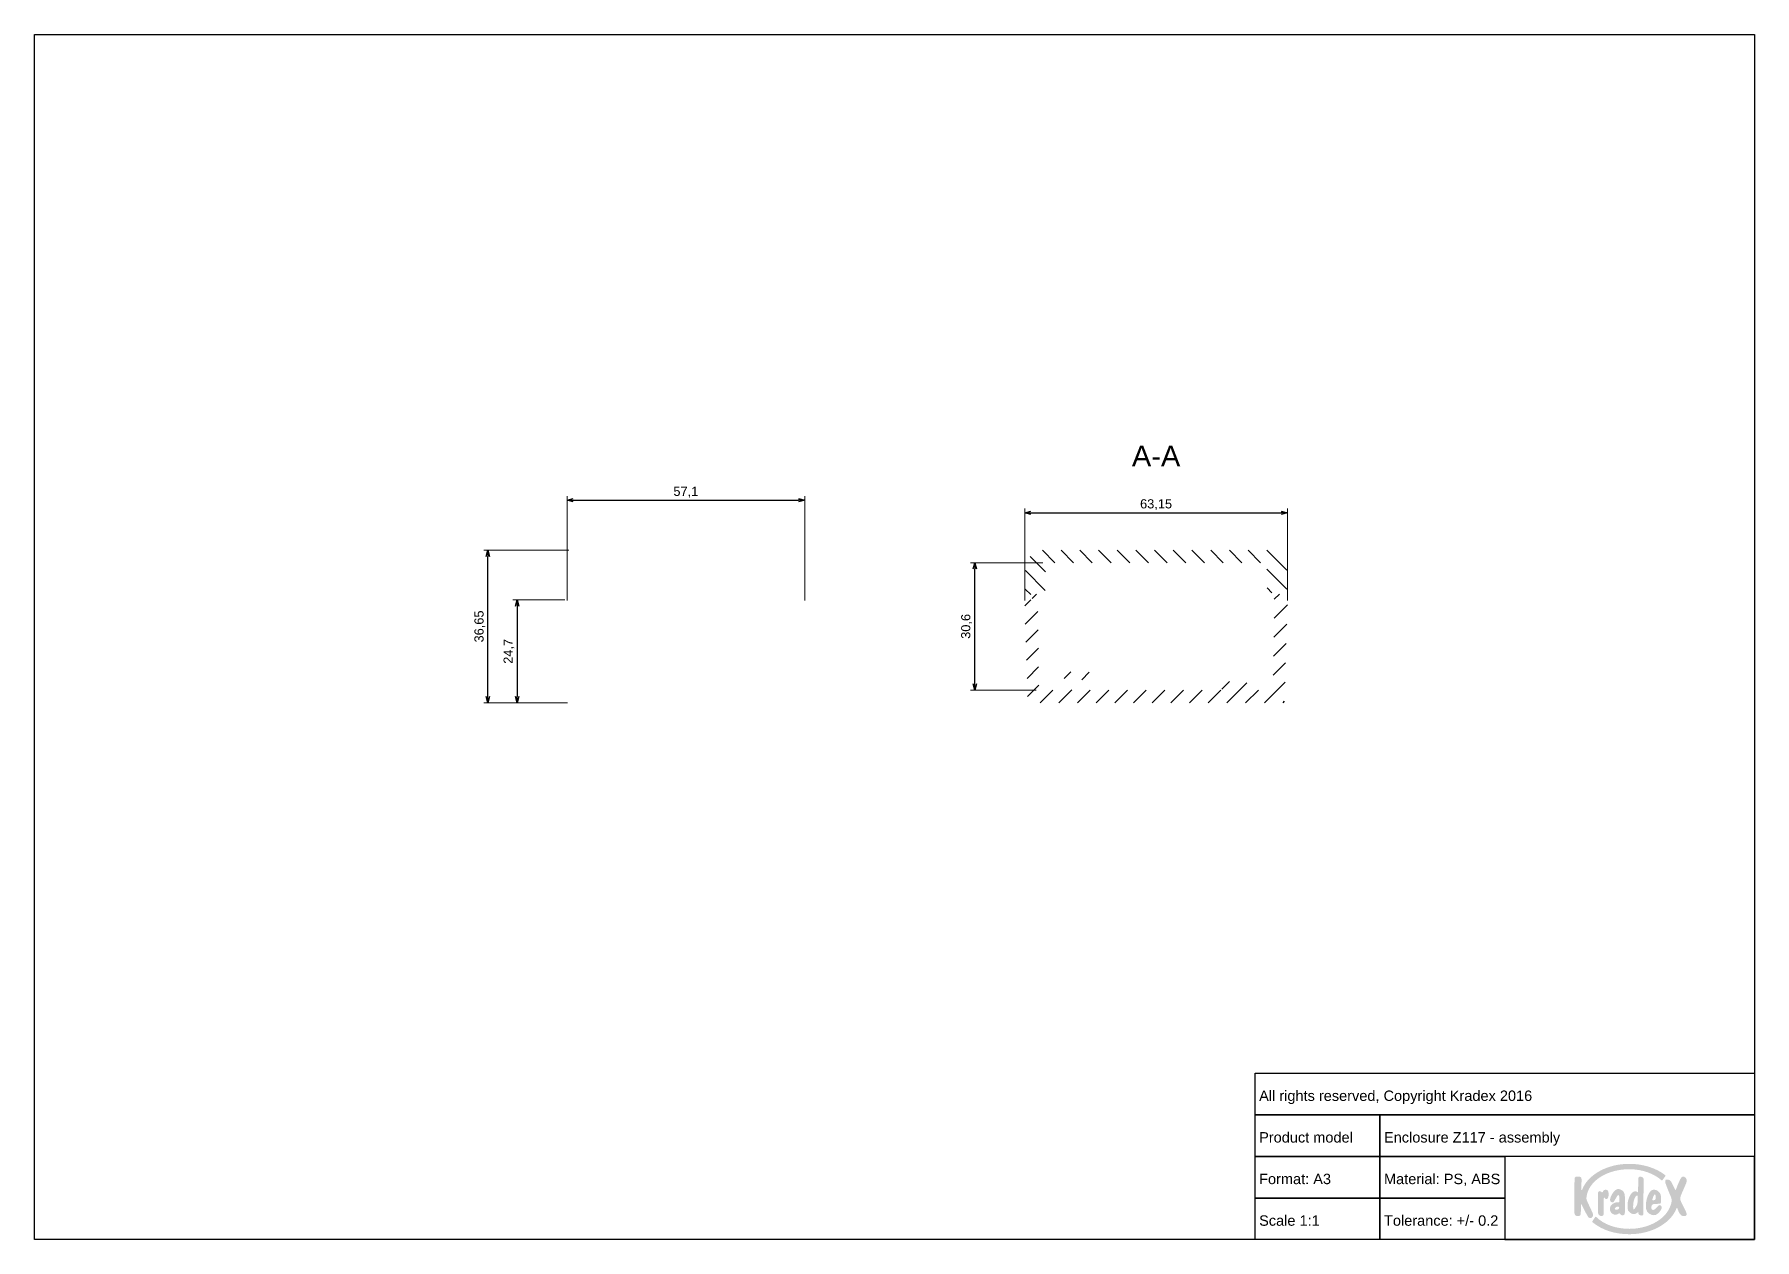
# Paper-space layout 'Assembly' of a CAD drawing. Header units: millimetres. Extents: x 0 to 413, y 1 to 290.
import ezdxf

# ---------------------------------------------------------------- set-up
doc = ezdxf.new("R2010")
doc.units = ezdxf.units.MM
doc.layers.add('MD_Annotation', color=7, linetype='Continuous', lineweight=25)
doc.layers.add('MD_Hatching', color=7, linetype='Continuous', lineweight=25)
doc.layers.add('Tabelka', color=7, linetype='Continuous')
doc.styles.get("Standard").update_dxf_attribs({"font": 'arial.ttf'})
doc.dimstyles.new('ISO-25', dxfattribs={"dimtxt": 2.2, "dimasz": 1.5, "dimexe": 1, "dimexo": 0.625, "dimtad": 1, "dimrnd": 0.05, "dimtxsty": 'Standard', "dimblk": 'OPEN30', "dimcen": 2.5, "dimadec": 0, "dimazin": 0, "dimtfac": 1, "dimtmove": 0, "dimatfit": 3, "dimfxl": 1, "dimlwe": 18, "dimarcsym": 0})

# ---------------------------------------------------------------- blocks, each defined once
blk = doc.blocks.new('_Open30')
at = {"color": 0, "linetype": 'ByBlock', "lineweight": -2}
for p, q in [((-1, 0.27), (0, 0)), ((0, 0), (-1, -0.27)), ((0, 0), (-1, 0))]:
    blk.add_line(p, q, dxfattribs=at)
blk = doc.blocks.new('*D75')
at = {"layer": 'Defpoints', "color": 0, "transparency": 16777216}
for p in [(109.17, 166.21), (129.27, 166.21), (128.87, 129.56)]:
    blk.add_point(p, dxfattribs=at)
at = {"layer": 'MD_Annotation', "color": 0, "lineweight": 18, "transparency": 16777216}
for p, q in [((128.65, 166.21), (108.17, 166.21)), ((128.25, 129.56), (108.17, 129.56))]:
    blk.add_line(p, q, dxfattribs=at)
at = {"layer": 'MD_Annotation', "color": 0, "lineweight": -2, "transparency": 16777216}
blk.add_line((109.17, 131.06), (109.17, 164.71), dxfattribs=at)
at = {"layer": 'MD_Annotation', "color": 0, "lineweight": -2, "transparency": 16777216, "xscale": 1.5, "yscale": 1.5, "zscale": 1.5}
for p, rotation in [((109.17, 166.21), 90), ((109.17, 129.56), 270)]:
    blk.add_blockref('_Open30', p, dxfattribs=dict(at, rotation=rotation))
at = {"layer": 'MD_Annotation', "color": 0, "transparency": 16777216, "insert": (107.23, 147.89), "char_height": 2.2, "attachment_point": 5, "rotation": 90}
blk.add_mtext('36,65', dxfattribs=at)
blk = doc.blocks.new('*D76')
at = {"layer": 'Defpoints', "color": 0, "transparency": 16777216}
for p in [(128.27, 154.26), (116.17, 129.56), (128.87, 129.56)]:
    blk.add_point(p, dxfattribs=at)
at = {"layer": 'MD_Annotation', "color": 0, "lineweight": 18, "transparency": 16777216}
for p, q in [((127.65, 154.26), (115.17, 154.26)), ((128.25, 129.56), (115.17, 129.56))]:
    blk.add_line(p, q, dxfattribs=at)
at = {"layer": 'MD_Annotation', "color": 0, "lineweight": -2, "transparency": 16777216}
blk.add_line((116.17, 152.76), (116.17, 131.06), dxfattribs=at)
at = {"layer": 'MD_Annotation', "color": 0, "lineweight": -2, "transparency": 16777216, "xscale": 1.5, "yscale": 1.5, "zscale": 1.5}
for p, rotation in [((116.17, 154.26), 90), ((116.17, 129.56), 270)]:
    blk.add_blockref('_Open30', p, dxfattribs=dict(at, rotation=rotation))
at = {"layer": 'MD_Annotation', "color": 0, "transparency": 16777216, "insert": (114.23, 141.91), "char_height": 2.2, "attachment_point": 5, "rotation": 90}
blk.add_mtext('24,7', dxfattribs=at)
blk = doc.blocks.new('*D77')
at = {"layer": 'Defpoints', "color": 0, "transparency": 16777216}
for p in [(185.27, 178.21), (128.17, 153.51), (185.27, 153.51)]:
    blk.add_point(p, dxfattribs=at)
at = {"layer": 'MD_Annotation', "color": 0, "lineweight": 18, "transparency": 16777216}
for p, q in [((128.17, 154.14), (128.17, 179.21)), ((185.27, 154.14), (185.27, 179.21))]:
    blk.add_line(p, q, dxfattribs=at)
at = {"layer": 'MD_Annotation', "color": 0, "lineweight": -2, "transparency": 16777216}
blk.add_line((129.67, 178.21), (183.77, 178.21), dxfattribs=at)
at = {"layer": 'MD_Annotation', "color": 0, "lineweight": -2, "transparency": 16777216, "xscale": 1.5, "yscale": 1.5, "zscale": 1.5, "rotation": 180}
blk.add_blockref('_Open30', (128.17, 178.21), dxfattribs=at)
at = {"layer": 'MD_Annotation', "color": 0, "lineweight": -2, "transparency": 16777216, "xscale": 1.5, "yscale": 1.5, "zscale": 1.5}
blk.add_blockref('_Open30', (185.27, 178.21), dxfattribs=at)
at = {"layer": 'MD_Annotation', "color": 0, "transparency": 16777216, "insert": (156.72, 180.16), "char_height": 2.2, "attachment_point": 5}
blk.add_mtext('57,1', dxfattribs=at)
blk = doc.blocks.new('*D89')
at = {"layer": 'Defpoints', "color": 0, "transparency": 16777216}
for p in [(226.12, 163.21), (243.12, 163.21), (241.53, 132.61)]:
    blk.add_point(p, dxfattribs=at)
at = {"layer": 'MD_Annotation', "color": 0, "lineweight": 18, "transparency": 16777216}
for p, q in [((242.49, 163.21), (225.12, 163.21)), ((240.91, 132.61), (225.12, 132.61))]:
    blk.add_line(p, q, dxfattribs=at)
at = {"layer": 'MD_Annotation', "color": 0, "lineweight": -2, "transparency": 16777216}
blk.add_line((226.12, 134.11), (226.12, 161.71), dxfattribs=at)
at = {"layer": 'MD_Annotation', "color": 0, "lineweight": -2, "transparency": 16777216, "xscale": 1.5, "yscale": 1.5, "zscale": 1.5}
for p, rotation in [((226.12, 163.21), 90), ((226.12, 132.61), 270)]:
    blk.add_blockref('_Open30', p, dxfattribs=dict(at, rotation=rotation))
at = {"layer": 'MD_Annotation', "color": 0, "transparency": 16777216, "insert": (224.17, 147.91), "char_height": 2.2, "attachment_point": 5, "rotation": 90}
blk.add_mtext('30,6', dxfattribs=at)
blk = doc.blocks.new('*D90')
at = {"layer": 'Defpoints', "color": 0, "transparency": 16777216}
for p in [(301.27, 175.21), (238.12, 153.51), (301.27, 153.51)]:
    blk.add_point(p, dxfattribs=at)
at = {"layer": 'MD_Annotation', "color": 0, "lineweight": 18, "transparency": 16777216}
for p, q in [((238.12, 154.14), (238.12, 176.21)), ((301.27, 154.14), (301.27, 176.21))]:
    blk.add_line(p, q, dxfattribs=at)
at = {"layer": 'MD_Annotation', "color": 0, "lineweight": -2, "transparency": 16777216}
blk.add_line((239.62, 175.21), (299.77, 175.21), dxfattribs=at)
at = {"layer": 'MD_Annotation', "color": 0, "lineweight": -2, "transparency": 16777216, "xscale": 1.5, "yscale": 1.5, "zscale": 1.5, "rotation": 180}
blk.add_blockref('_Open30', (238.12, 175.21), dxfattribs=at)
at = {"layer": 'MD_Annotation', "color": 0, "lineweight": -2, "transparency": 16777216, "xscale": 1.5, "yscale": 1.5, "zscale": 1.5}
blk.add_blockref('_Open30', (301.27, 175.21), dxfattribs=at)
at = {"layer": 'MD_Annotation', "color": 0, "transparency": 16777216, "insert": (269.69, 177.16), "char_height": 2.2, "attachment_point": 5}
blk.add_mtext('63,15', dxfattribs=at)

psp = doc.layouts.new('Assembly')

# ---------------------------------------------------------------- hatches: boundary and pattern name
at = {"layer": 'MD_Hatching'}
h = psp.add_hatch(dxfattribs=at)
h.set_pattern_fill('ANSI31', color=256, angle=90, style=0)
h.paths.add_polyline_path([(240.995, 166.213), (238.322, 163.541), (238.245, 154.263), (238.72, 154.263), (239.595, 154.263), (239.595, 157.113), (241.945, 157.113), (241.945, 154.263), (243.045, 154.263), (243.12, 163.213), (296.32, 163.213), (296.395, 154.263), (297.495, 154.263), (297.495, 157.113), (299.845, 157.113), (299.845, 154.263), (300.67, 154.263), (301.145, 154.263), (301.067, 163.541), (298.395, 166.213)], flags=0)
h = psp.add_hatch(dxfattribs=at)
h.set_pattern_fill('ANSI31', color=256, style=0)
edge = h.paths.add_edge_path(flags=0)
edge.add_line((238.72, 153.513), (238.12, 153.513))
edge.add_line((238.12, 153.513), (238.87, 129.563))
edge.add_line((238.87, 129.563), (300.52, 129.563))
edge.add_line((300.52, 129.563), (301.27, 153.513))
edge.add_line((301.27, 153.513), (300.67, 153.513))
edge.add_line((300.67, 153.513), (300.67, 154.263))
edge.add_line((300.67, 154.263), (299.845, 154.263))
edge.add_line((299.845, 154.263), (299.498, 154.263))
edge.add_line((299.498, 154.263), (299.498, 155.663))
edge.add_line((299.498, 155.663), (298.098, 155.663))
edge.add_line((298.098, 155.663), (298.098, 154.301))
edge.add_ellipse((293.098, 154.301), major_axis=(5, 0), ratio=1, start_angle=-0.87803, end_angle=0, ccw=False)
edge.add_line((298.098, 154.225), (297.767, 132.613))
edge.add_line((297.767, 132.613), (291.517, 132.613))
edge.add_line((291.517, 132.613), (291.517, 136.963))
edge.add_line((291.517, 136.963), (289.717, 136.963))
edge.add_line((289.717, 136.963), (289.717, 132.613))
edge.add_line((289.717, 132.613), (287.317, 132.613))
edge.add_line((287.317, 132.613), (287.317, 136.963))
edge.add_line((287.317, 136.963), (285.517, 136.963))
edge.add_line((285.517, 136.963), (285.517, 132.613))
edge.add_line((285.517, 132.613), (253.635, 132.613))
edge.add_line((253.635, 132.613), (253.635, 136.963))
edge.add_line((253.635, 136.963), (251.835, 136.963))
edge.add_line((251.835, 136.963), (251.835, 132.613))
edge.add_line((251.835, 132.613), (249.435, 132.613))
edge.add_line((249.435, 132.613), (249.435, 136.963))
edge.add_line((249.435, 136.963), (247.635, 136.963))
edge.add_line((247.635, 136.963), (247.635, 132.613))
edge.add_line((247.635, 132.613), (241.535, 132.613))
edge.add_line((241.535, 132.613), (241.286, 154.234))
edge.add_ellipse((246.286, 154.292), major_axis=(-5, -0.057), ratio=1, start_angle=359.34146, end_angle=360, ccw=False)
edge.add_line((241.286, 154.292), (241.286, 155.663))
edge.add_line((241.286, 155.663), (239.886, 155.663))
edge.add_line((239.886, 155.663), (239.886, 154.263))
edge.add_line((239.886, 154.263), (239.595, 154.263))
edge.add_line((239.595, 154.263), (238.72, 154.263))
edge.add_line((238.72, 154.263), (238.72, 153.513))
at = {"layer": 'Tabelka', "true_color": 0x00539f}
h = psp.add_hatch(color=154, dxfattribs=at)
h.dxf.hatch_style = 2
edge = h.paths.add_edge_path()
edge.add_spline(control_points=[(374.4, 7.291), (374.4, 7.291), (373.458, 9.308), (373.458, 9.308), (372.975, 10.322), (373.083, 10.415), (373.09, 10.696), (373.101, 10.824), (373.146, 11.07), (373.22, 11.439), (374.094, 14.929), (378.297, 17.44), (383.379, 17.44), (386.487, 17.44), (389.258, 16.41), (391.088, 14.808), (391.159, 14.745), (391.251, 14.719), (391.315, 14.808), (391.355, 14.864), (391.986, 15.697), (392.028, 15.751), (392.094, 15.836), (392.113, 15.932), (391.994, 16.024), (389.85, 17.691), (386.783, 18.731), (383.379, 18.731), (378.309, 18.731), (373.99, 16.42), (372.343, 13.182), (372.297, 13.086), (372.285, 13.059), (372.23, 12.946), (371.94, 12.244), (371.86, 12.131), (371.873, 12.93), (371.873, 12.93), (371.902, 15.067), (371.902, 15.067), (371.91, 15.573), (371.52, 15.702), (370.894, 15.687), (370.421, 15.677), (370.214, 15.474), (370.213, 15.123), (370.213, 15.123), (370.185, 6.943), (370.185, 6.943), (370.184, 6.556), (370.452, 6.172), (370.962, 6.154), (371.498, 6.136), (371.693, 6.457), (371.706, 6.718), (371.757, 7.752), (371.783, 8.272), (371.783, 8.595), (371.769, 9.415), (371.889, 9.015), (372.065, 8.637), (372.439, 7.826), (372.964, 6.854), (373.499, 5.981), (373.68, 5.687), (374.059, 5.607), (374.365, 5.809), (374.947, 6.192), (374.583, 6.886), (374.4, 7.291), (374.4, 7.291), (374.4, 7.291), (374.4, 7.291)], knot_values=[0, 0, 0, 0, 1, 1, 1, 2, 2, 2, 3, 3, 3, 4, 4, 4, 5, 5, 5, 6, 6, 6, 7, 7, 7, 8, 8, 8, 9, 9, 9, 10, 10, 10, 11, 11, 11, 12, 12, 12, 13, 13, 13, 14, 14, 14, 15, 15, 15, 16, 16, 16, 17, 17, 17, 18, 18, 18, 19, 19, 19, 20, 20, 20, 21, 21, 21, 22, 22, 22, 23, 23, 23, 24, 24, 24, 24], degree=3, periodic=0)
edge = h.paths.add_edge_path()
edge.add_spline(control_points=[(377.556, 10.414), (377.786, 9.987), (378.382, 10.376), (378.382, 11.011), (378.382, 11.162), (378.382, 11.806), (378.382, 11.806), (378.382, 12.279), (378.072, 12.506), (377.748, 12.506), (377.398, 12.506), (377.217, 12.412), (377.112, 12.234), (377.071, 12.164), (377.026, 11.847), (376.849, 11.865), (376.673, 11.882), (376.626, 12.163), (376.319, 12.169), (376.067, 12.169), (375.848, 12.04), (375.848, 11.516), (375.848, 11.516), (375.848, 7.127), (375.848, 7.127), (375.848, 6.758), (376.055, 6.191), (376.598, 6.191), (377.099, 6.191), (377.211, 6.475), (377.215, 6.676), (377.215, 6.676), (377.207, 8.874), (377.229, 9.968), (377.242, 10.63), (377.305, 10.878), (377.556, 10.414), (377.556, 10.414), (377.556, 10.414), (377.556, 10.414)], knot_values=[0, 0, 0, 0, 1, 1, 1, 2, 2, 2, 3, 3, 3, 4, 4, 4, 5, 5, 5, 6, 6, 6, 7, 7, 7, 8, 8, 8, 9, 9, 9, 10, 10, 10, 11, 11, 11, 12, 12, 12, 13, 13, 13, 13], degree=3, periodic=0)
edge = h.paths.add_edge_path()
edge.add_spline(control_points=[(380.113, 9.439), (379.525, 9.316), (378.763, 8.808), (378.708, 8.053), (378.635, 7.063), (379.492, 6.305), (380.421, 6.565), (380.886, 6.695), (380.88, 7.04), (381.115, 6.729), (381.236, 6.568), (381.403, 6.369), (381.715, 6.369), (382.059, 6.369), (382.236, 6.493), (382.29, 6.801), (382.362, 7.207), (382.315, 11.04), (382.292, 11.179), (382.22, 11.625), (382.082, 11.983), (381.812, 12.229), (381.539, 12.477), (380.959, 12.729), (380.581, 12.676), (379.876, 12.579), (379.309, 11.602), (379.045, 11.075), (378.949, 10.883), (378.562, 10.051), (378.852, 9.762), (378.852, 9.762), (379.015, 9.598), (379.015, 9.598), (379.257, 9.357), (379.567, 9.472), (379.695, 9.688), (379.695, 9.688), (380.236, 10.591), (380.502, 11.045), (380.601, 11.214), (381.001, 11.728), (381.005, 10.024), (381.007, 9.173), (380.774, 9.576), (380.113, 9.439), (380.113, 9.439), (380.113, 9.439), (380.113, 9.439)], knot_values=[0, 0, 0, 0, 1, 1, 1, 2, 2, 2, 3, 3, 3, 4, 4, 4, 5, 5, 5, 6, 6, 6, 7, 7, 7, 8, 8, 8, 9, 9, 9, 10, 10, 10, 11, 11, 11, 12, 12, 12, 13, 13, 13, 14, 14, 14, 15, 15, 15, 16, 16, 16, 16], degree=3, periodic=0)
edge = h.paths.add_edge_path()
edge.add_spline(control_points=[(380.498, 7.729), (380.118, 7.685), (379.624, 7.769), (379.985, 8.156), (380.212, 8.4), (380.399, 8.419), (380.652, 8.451), (381.082, 8.505), (381.111, 7.801), (380.498, 7.729)], knot_values=[0, 0, 0, 0, 1, 1, 1, 2, 2, 2, 3, 3, 3, 3], degree=3, periodic=0)
edge = h.paths.add_edge_path()
edge.add_spline(control_points=[(386.384, 6.308), (386.674, 6.308), (386.735, 6.382), (386.737, 6.589), (386.737, 6.589), (386.82, 15.036), (386.82, 15.036), (386.824, 15.508), (386.259, 15.655), (385.958, 15.655), (385.713, 15.655), (385.56, 15.554), (385.554, 15.281), (385.554, 15.281), (385.472, 11.866), (385.472, 11.866), (384.065, 13.004), (382.946, 10.293), (382.946, 8.919), (382.946, 7.545), (383.043, 7.442), (383.455, 7.101), (383.78, 6.831), (384.073, 6.645), (384.445, 6.645), (384.721, 6.645), (384.893, 6.692), (385.182, 6.914), (385.471, 7.135), (385.557, 7.15), (385.557, 7.15), (385.557, 7.15), (385.557, 6.859), (385.557, 6.859), (385.557, 6.565), (385.907, 6.308), (386.384, 6.308)], knot_values=[0, 0, 0, 0, 1, 1, 1, 2, 2, 2, 3, 3, 3, 4, 4, 4, 5, 5, 5, 6, 6, 6, 7, 7, 7, 8, 8, 8, 9, 9, 9, 10, 10, 10, 11, 11, 11, 12, 12, 12, 12], degree=3, periodic=0)
edge = h.paths.add_edge_path()
edge.add_spline(control_points=[(385.118, 8.63), (384.366, 7.389), (384.294, 7.54), (384.294, 8.498), (384.294, 10.08), (384.907, 11.124), (385.254, 11.124), (385.336, 11.124), (385.388, 11.04), (385.388, 10.864), (385.388, 10.127), (385.464, 9.201), (385.118, 8.63), (385.118, 8.63), (385.118, 8.63), (385.118, 8.63)], knot_values=[0, 0, 0, 0, 1, 1, 1, 2, 2, 2, 3, 3, 3, 4, 4, 4, 5, 5, 5, 5], degree=3, periodic=0)
edge = h.paths.add_edge_path()
edge.add_spline(control_points=[(389.492, 9.095), (389.492, 9.095), (390.616, 9.136), (390.616, 9.136), (390.9, 9.169), (391, 9.239), (391, 9.569), (391, 9.569), (391, 10.786), (391, 10.786), (391, 11.449), (390.571, 11.953), (390.321, 12.145), (390.076, 12.335), (389.597, 12.551), (389.208, 12.534), (388.481, 12.526), (387.981, 11.545), (387.757, 10.874), (387.502, 10.107), (387.353, 9.558), (387.353, 8.481), (387.353, 7.405), (387.907, 6.919), (388.132, 6.77), (388.92, 6.249), (389.724, 6.275), (390.195, 6.747), (390.499, 7.049), (390.93, 7.43), (391.129, 8.003), (391.191, 8.158), (391.194, 8.457), (391.022, 8.63), (390.832, 8.825), (390.588, 8.908), (390.33, 8.65), (390.33, 8.65), (389.54, 7.837), (389.54, 7.837), (389.076, 7.36), (388.517, 7.777), (388.672, 8.45), (388.8, 9.015), (389.065, 9.079), (389.492, 9.095)], knot_values=[0, 0, 0, 0, 1, 1, 1, 2, 2, 2, 3, 3, 3, 4, 4, 4, 5, 5, 5, 6, 6, 6, 7, 7, 7, 8, 8, 8, 9, 9, 9, 10, 10, 10, 11, 11, 11, 12, 12, 12, 13, 13, 13, 14, 14, 14, 15, 15, 15, 15], degree=3, periodic=0)
edge = h.paths.add_edge_path()
edge.add_spline(control_points=[(388.924, 10.239), (389.036, 10.542), (389.263, 11.388), (389.53, 11.378), (389.621, 11.375), (389.683, 11.262), (389.69, 11.092), (389.704, 10.755), (389.684, 10.662), (389.684, 10.397), (389.684, 10.194), (389.665, 10.099), (389.493, 10.041), (389.052, 9.892), (388.814, 9.944), (388.924, 10.239), (388.924, 10.239), (388.924, 10.239), (388.924, 10.239)], knot_values=[0, 0, 0, 0, 1, 1, 1, 2, 2, 2, 3, 3, 3, 4, 4, 4, 5, 5, 5, 6, 6, 6, 6], degree=3, periodic=0)
edge = h.paths.add_edge_path()
edge.add_spline(control_points=[(395.857, 9.549), (395.528, 10.214), (395.469, 10.444), (395.964, 11.589), (395.964, 11.589), (397.023, 14.032), (397.023, 14.032), (397.224, 14.496), (397.262, 15.1), (396.858, 15.427), (396.119, 16.025), (395.832, 15.605), (395.13, 13.964), (394.389, 12.234), (394.639, 12.082), (394.138, 13.014), (394.138, 13.014), (393.509, 14.329), (393.509, 14.329), (393.296, 14.775), (392.902, 14.907), (392.583, 14.969), (391.831, 15.116), (391.874, 14.475), (392.282, 13.463), (392.282, 13.463), (393.098, 11.441), (393.098, 11.441), (393.452, 10.563), (393.697, 10.181), (393.476, 9.344), (393.398, 9.049), (393.304, 8.769), (393.199, 8.498), (393.177, 8.439), (393.17, 8.424), (393.128, 8.321), (391.925, 5.32), (387.94, 3.108), (383.379, 3.108), (380.107, 3.108), (377.219, 4.191), (375.426, 5.967), (375.353, 6.037), (375.263, 6.041), (375.189, 5.963), (375.125, 5.871), (374.537, 4.99), (374.495, 4.92), (374.453, 4.851), (374.481, 4.755), (374.531, 4.714), (376.807, 2.825), (379.854, 1.817), (383.379, 1.817), (388.572, 1.817), (392.965, 4.248), (394.53, 7.605), (394.549, 7.645), (394.573, 7.698), (394.595, 7.754), (394.929, 8.701), (394.882, 7.745), (395.455, 6.822), (395.947, 6.029), (396.493, 6.127), (396.825, 6.201), (397.27, 6.3), (397.247, 6.739), (396.893, 7.453), (396.893, 7.453), (395.857, 9.549), (395.857, 9.549), (395.857, 9.549), (395.857, 9.549), (395.857, 9.549)], knot_values=[0, 0, 0, 0, 1, 1, 1, 2, 2, 2, 3, 3, 3, 4, 4, 4, 5, 5, 5, 6, 6, 6, 7, 7, 7, 8, 8, 8, 9, 9, 9, 10, 10, 10, 11, 11, 11, 12, 12, 12, 13, 13, 13, 14, 14, 14, 15, 15, 15, 16, 16, 16, 17, 17, 17, 18, 18, 18, 19, 19, 19, 20, 20, 20, 21, 21, 21, 22, 22, 22, 23, 23, 23, 24, 24, 24, 25, 25, 25, 25], degree=3, periodic=0)

# ---------------------------------------------------------------- linework, layer by layer
at = {"layer": 'Tabelka'}
for points in [[(0.22, 290.193), (413.476, 290.193), (413.476, 0.521), (0.22, 0.521)], [(413.476, 30.521), (293.476, 30.521), (293.476, 40.521), (413.476, 40.521)], [(323.476, 20.521), (293.476, 20.521), (293.476, 30.521), (323.476, 30.521)], [(413.476, 20.521), (323.476, 20.521), (323.476, 30.521), (413.476, 30.521)], [(323.476, 10.521), (293.476, 10.521), (293.476, 20.521), (323.476, 20.521)], [(353.476, 10.521), (323.476, 10.521), (323.476, 20.521), (353.476, 20.521)], [(413.476, 20.521), (353.476, 20.521), (353.476, 0.521), (413.476, 0.521)], [(323.476, 0.521), (293.476, 0.521), (293.476, 10.521), (323.476, 10.521)], [(353.476, 0.521), (323.476, 0.521), (323.476, 10.521), (353.476, 10.521)]]:
    psp.add_lwpolyline(points, close=True, dxfattribs=at)

# ---------------------------------------------------------------- texts
at = {"insert": (293.476, 40.521), "char_height": 2.5, "attachment_point": 1}
psp.add_mtext_dynamic_manual_height_columns('\\P All rights reserved, Copyright Kradex 2016', width=120, gutter_width=12.5, heights=[0], dxfattribs=at)
at = {"layer": 'MD_Annotation', "color": 7, "insert": (269.695, 186.351), "char_height": 5, "width": 14.16439, "attachment_point": 8}
psp.add_mtext('A-A', dxfattribs=at)
at = {"layer": 'Tabelka', "char_height": 2.5, "attachment_point": 1}
for s, width, heights, insert in [('\\pi15;\\P\\pi0; Product model', 30, [9.962], (293.476, 30.521)), ('\\P Enclosure Z117 - assembly ', 90, [0], (323.476, 30.521)), ('\\P Format: A3', 30, [0], (293.476, 20.521)), ('\\P Material: PS, ABS', 30, [0], (323.476, 20.521)), ('\\P Scale 1:1', 30, [0], (293.476, 10.521)), ('\\P Tolerance: +/- 0.2', 30, [0], (323.476, 10.521))]:
    psp.add_mtext_dynamic_manual_height_columns(s, width=width, gutter_width=12.5, heights=heights, dxfattribs=dict(at, insert=insert))

# ---------------------------------------------------------------- dimensions: what is measured, and where the dimension line sits
at = {"layer": 'MD_Annotation'}
for base, p1, p2, angle, picture, middle in [((185.274, 178.213), (128.174, 153.513), (185.274, 153.513), 180, '*D77', (156.724, 180.16)), ((301.27, 175.213), (238.12, 153.513), (301.27, 153.513), 180, '*D90', (269.695, 177.16)), ((109.174, 166.213), (128.874, 129.563), (129.274, 166.213), 270, '*D75', (107.227, 147.888)), ((226.12, 163.213), (241.535, 132.613), (243.12, 163.213), 270, '*D89', (224.173, 147.913)), ((116.174, 129.563), (128.274, 154.263), (128.874, 129.563), 270, '*D76', (114.227, 141.913))]:
    dim = psp.add_linear_dim(base=base, p1=p1, p2=p2, angle=angle, dimstyle='ISO-25', override={"dimlfac": -1}, dxfattribs=at)
    dim.commit()
    dim.dimension.update_dxf_attribs({"geometry": picture, "text_midpoint": middle})

doc.saveas('drawing.dxf')
